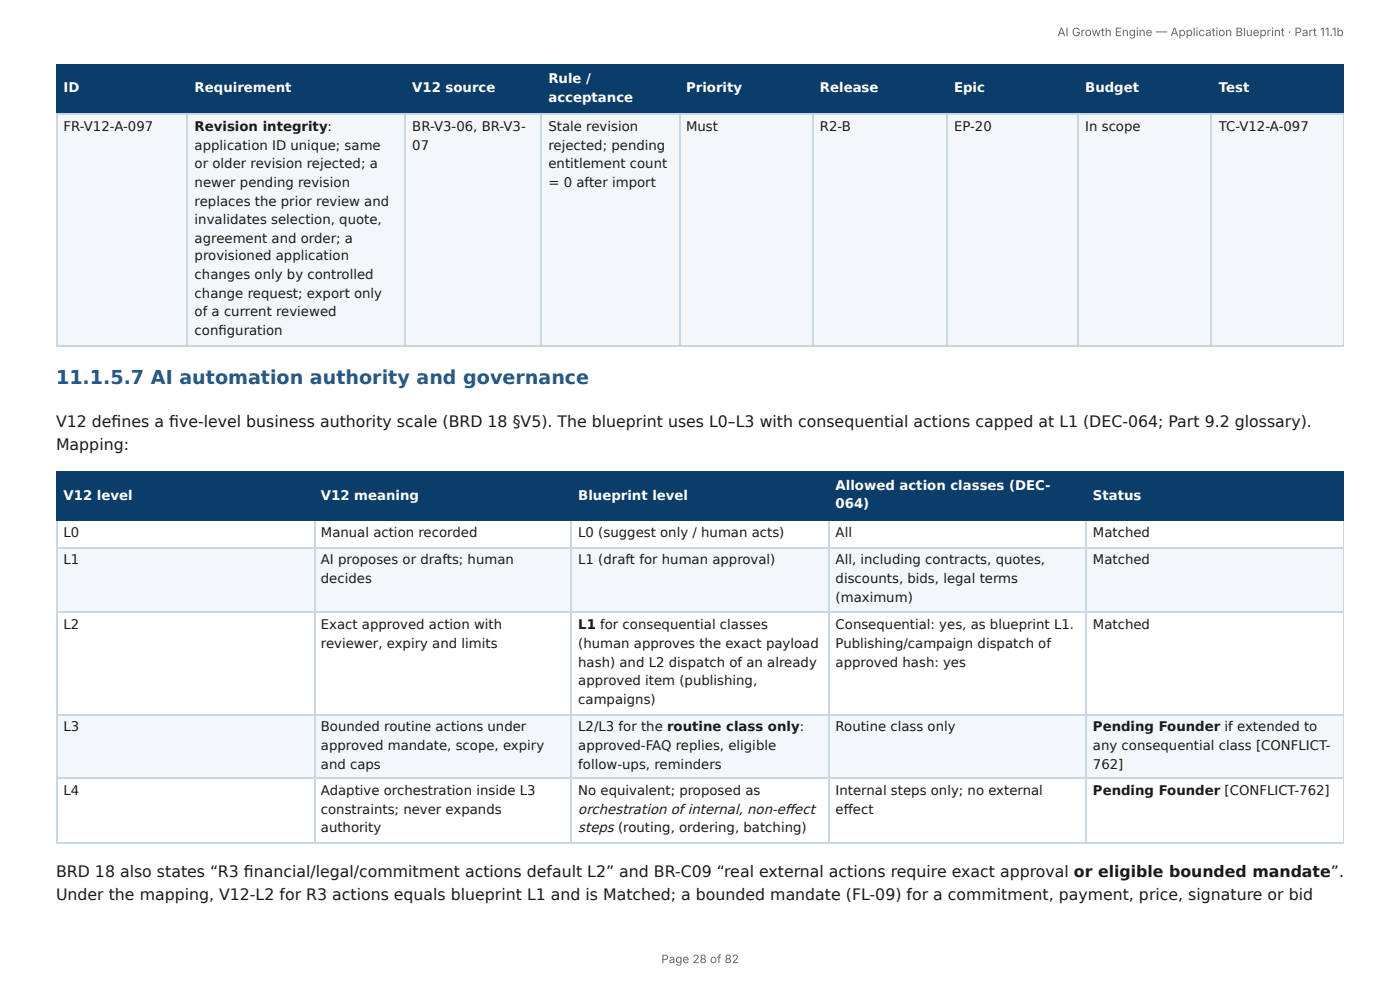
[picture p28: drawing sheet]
<svg xmlns="http://www.w3.org/2000/svg" width="297mm" height="210mm" viewBox="0 0 297 210" stroke-linecap="round" stroke-linejoin="round" font-family="sans-serif">
<defs><g id="words">
<text font-size="4.1" fill="#1f5a8c" x="11.9" y="81.5">11.1.5.7 AI automation authority and governance</text>
<g font-size="3.3" fill="#1a1a1a">
<text x="11.9" y="90.8">V12 defi nes a fi ve-level business authority scale (BRD 18 §V5). The blueprint uses L0–L3 with consequential actions capped at L1 (DEC-064; Part 9.2 glossary).</text>
<text x="11.9" y="95.5">Mapping:</text>
<text x="11.9" y="186.3">BRD 18 also states “R3 fi nancial/legal/commitment actions default L2” and BR-C09 “real external actions require exact approval or eligible bounded mandate”.</text>
<text x="11.9" y="191">Under the mapping, V12-L2 for R3 actions equals blueprint L1 and is Matched; a bounded mandate (FL-09) for a commitment, payment, price, signature or bid</text>
</g>
<g font-size="2.9" fill="#1a1a1a">
<text x="122.8" y="172.8">orchestration of internal, non-eff ect</text>
<text x="122.8" y="176.7">steps (routing, ordering, batching)</text>
</g>
<g font-size="2.8" fill="#fff">
<text x="116.5" y="17.7">Rule /</text>
<text x="13.5" y="19.6">ID</text>
<text x="41.3" y="19.6">Requirement</text>
<text x="87.6" y="19.6">V12 source</text>
<text x="116.5" y="21.7">acceptance</text>
<text x="145.7" y="19.6">Priority</text>
<text x="174.1" y="19.6">Release</text>
<text x="202.6" y="19.6">Epic</text>
<text x="230.5" y="19.6">Budget</text>
<text x="258.9" y="19.6">Test</text>
<text x="13.5" y="106.1">V12 level</text>
<text x="68.2" y="106.1">V12 meaning</text>
<text x="122.8" y="106.1">Blueprint level</text>
<text x="177.5" y="104">Allowed action classes (DEC-</text>
<text x="177.5" y="108">064)</text>
<text x="232.1" y="106.1">Status</text>
</g>
<g font-size="2.8" fill="#1a1a1a">
<text x="13.5" y="27.8">FR-V12-A-097</text>
<text x="41.3" y="27.8">Revision integrity:</text>
<text x="87.6" y="27.8">BR-V3-06, BR-V3-</text>
<text x="116.5" y="27.8">Stale revision</text>
<text x="145.7" y="27.8">Must</text>
<text x="174.1" y="27.8">R2-B</text>
<text x="202.6" y="27.8">EP-20</text>
<text x="230.5" y="27.8">In scope</text>
<text x="258.9" y="27.8">TC-V12-A-097</text>
<text x="41.3" y="31.8">application ID unique; same</text>
<text x="41.3" y="35.7">or older revision rejected; a</text>
<text x="87.6" y="31.8">07</text>
<text x="116.5" y="31.8">rejected; pending</text>
<text x="116.5" y="35.7">entitlement count</text>
<text x="41.3" y="39.7">newer pending revision</text>
<text x="116.5" y="39.7">= 0 after import</text>
<text x="41.3" y="43.7">replaces the prior review and</text>
<text x="41.3" y="47.6">invalidates selection, quote,</text>
<text x="41.3" y="51.6">agreement and order; a</text>
<text x="41.3" y="55.3">provisioned application</text>
<text x="41.3" y="59.3">changes only by controlled</text>
<text x="41.3" y="63.2">change request; export only</text>
<text x="41.3" y="67.2">of a current reviewed</text>
<text x="41.3" y="71.2">confi guration</text>
<text x="13.5" y="114">L0</text>
<text x="13.5" y="119.9">L1</text>
<text x="68.2" y="114">Manual action recorded</text>
<text x="68.2" y="119.9">AI proposes or drafts; human</text>
<text x="122.8" y="114">L0 (suggest only / human acts)</text>
<text x="122.8" y="119.9">L1 (draft for human approval)</text>
<text x="177.5" y="114">All</text>
<text x="177.5" y="119.9">All, including contracts, quotes,</text>
<text x="232.1" y="114">Matched</text>
<text x="232.1" y="119.9">Matched</text>
<text x="68.2" y="123.8">decides</text>
<text x="177.5" y="123.8">discounts, bids, legal terms</text>
<text x="177.5" y="127.8">(maximum)</text>
<text x="13.5" y="133.6">L2</text>
<text x="68.2" y="133.6">Exact approved action with</text>
<text x="68.2" y="137.6">reviewer, expiry and limits</text>
<text x="122.8" y="133.6">L1 for consequential classes</text>
<text x="122.8" y="137.6">(human approves the exact payload</text>
<text x="177.5" y="133.6">Consequential: yes, as blueprint L1.</text>
<text x="177.5" y="137.6">Publishing/campaign dispatch of</text>
<text x="232.1" y="133.6">Matched</text>
<text x="122.8" y="141.6">hash) and L2 dispatch of an already</text>
<text x="177.5" y="141.6">approved hash: yes</text>
<text x="122.8" y="145.5">approved item (publishing,</text>
<text x="122.8" y="149.5">campaigns)</text>
<text x="13.5" y="155.3">L3</text>
<text x="68.2" y="155.3">Bounded routine actions under</text>
<text x="122.8" y="155.3">L2/L3 for the routine class only:</text>
<text x="177.5" y="155.3">Routine class only</text>
<text x="232.1" y="155.3">Pending Founder if extended to</text>
<text x="68.2" y="159.3">approved mandate, scope, expiry</text>
<text x="122.8" y="159.3">approved-FAQ replies, eligible</text>
<text x="232.1" y="159.3">any consequential class [CONFLICT-</text>
<text x="68.2" y="163.2">and caps</text>
<text x="122.8" y="163.2">follow-ups, reminders</text>
<text x="232.1" y="163.2">762]</text>
<text x="13.5" y="168.8">L4</text>
<text x="68.2" y="168.8">Adaptive orchestration inside L3</text>
<text x="68.2" y="172.8">constraints; never expands</text>
<text x="122.8" y="168.8">No equivalent; proposed as</text>
<text x="177.5" y="168.8">Internal steps only; no external</text>
<text x="177.5" y="172.8">eff ect</text>
<text x="232.1" y="168.8">Pending Founder [CONFLICT-762]</text>
<text x="68.2" y="176.7">authority</text>
</g>
<g font-size="2.5" fill="#666">
<text x="224.6" y="7.7">AI Growth Engine — Application Blueprint · Part 11.1b</text>
<text x="140.5" y="204.5">Page 28 of 82</text>
</g>
</g></defs>
<g fill="#0b3d6b">
<path d="M12.2 14h27.8v10.1h-27.8z"/>
<path d="M40 14h46v10.1h-46z"/>
<path d="M86 14h29.1v10.1h-29.1z"/>
<path d="M115.1 14h29.1v10.1h-29.1z"/>
<path d="M144.2 14h28.6v10.1h-28.6z"/>
<path d="M172.8 14h28.3v10.1h-28.3z"/>
<path d="M201.1 14h28v10.1h-28z"/>
<path d="M229.1 14h28.3v10.1h-28.3z"/>
<path d="M257.4 14h28v10.1h-28z"/>
</g>
<g fill="#f4f7fa">
<path d="M12.2 24.1h27.8v49.5h-27.8z"/>
<path d="M40 24.1h46v49.5h-46z"/>
<path d="M86 24.1h29.1v49.5h-29.1z"/>
<path d="M115.1 24.1h29.1v49.5h-29.1z"/>
<path d="M144.2 24.1h28.6v49.5h-28.6z"/>
<path d="M172.8 24.1h28.3v49.5h-28.3z"/>
<path d="M201.1 24.1h28v49.5h-28z"/>
<path d="M229.1 24.1h28.3v49.5h-28.3z"/>
<path d="M257.4 24.1h28v49.5h-28z"/>
</g>
<path d="M11.9 13.9h273.5M12 13.8v10.5M39.8 13.8v10.5M86.1 13.8v10.5M115 13.8v10.5M144.3 13.8v10.5M172.6 13.8v10.5M201.2 13.8v10.5M229 13.8v10.5M257.3 13.8v10.5M11.9 24.2h273.5" fill="none" stroke="#0b3d6b" stroke-width=".26"/>
<path d="M285.3 13.8v10.5" fill="none" stroke="#0b3d6b" stroke-width=".21"/>
<path d="M11.9 24.2h273.5M12 24.3v49.3M39.8 24.3v49.3M86.1 24.3v49.3M115 24.3v49.3M144.3 24.3v49.3M172.6 24.3v49.3M201.2 24.3v49.3M229 24.3v49.3M257.3 24.3v49.3M11.9 73.4h273.5" fill="none" stroke="#c9d6e3" stroke-width=".26"/>
<path d="M285.3 24.3v49.3" fill="none" stroke="#c9d6e3" stroke-width=".21"/>
<g fill="#0b3d6b">
<path d="M12.2 100.3h54.5v10.3h-54.5z"/>
<path d="M66.7 100.3h54.7v10.3h-54.7z"/>
<path d="M121.4 100.3h54.5v10.3h-54.5z"/>
<path d="M175.9 100.3h54.8v10.3h-54.8z"/>
<path d="M230.7 100.3h54.7v10.3h-54.7z"/>
</g>
<g fill="#f4f7fa">
<path d="M12.2 116.4h54.5v13.5h-54.5z"/>
<path d="M66.7 116.4h54.7v13.5h-54.7z"/>
<path d="M121.4 116.4h54.5v13.5h-54.5z"/>
<path d="M175.9 116.4h54.8v13.5h-54.8z"/>
<path d="M230.7 116.4h54.7v13.5h-54.7z"/>
<path d="M12.2 151.6h54.5v13.8h-54.5z"/>
<path d="M66.7 151.6h54.7v13.8h-54.7z"/>
<path d="M121.4 151.6h54.5v13.8h-54.5z"/>
<path d="M175.9 151.6h54.8v13.8h-54.8z"/>
<path d="M230.7 151.6h54.7v13.8h-54.7z"/>
</g>
<path d="M11.9 100.1h273.5M11.9 110.5h273.5M12 100v10.6M66.8 100v10.6M121.3 100v10.6M176.1 100v10.6M230.6 100v10.6" fill="none" stroke="#0b3d6b" stroke-width=".26"/>
<path d="M285.3 100v10.6" fill="none" stroke="#0b3d6b" stroke-width=".21"/>
<path d="M11.9 116.3h273.5M12 110.6v68.5M66.8 110.6v68.5M121.3 110.6v68.5M176.1 110.6v68.5M230.6 110.6v68.5M11.9 130h273.5M11.9 151.7h273.5M11.9 165.2h273.5M11.9 179h273.5" fill="none" stroke="#c9d6e3" stroke-width=".26"/>
<path d="M285.3 110.6v68.5" fill="none" stroke="#c9d6e3" stroke-width=".21"/>
<use href="#words"/>
</svg>
